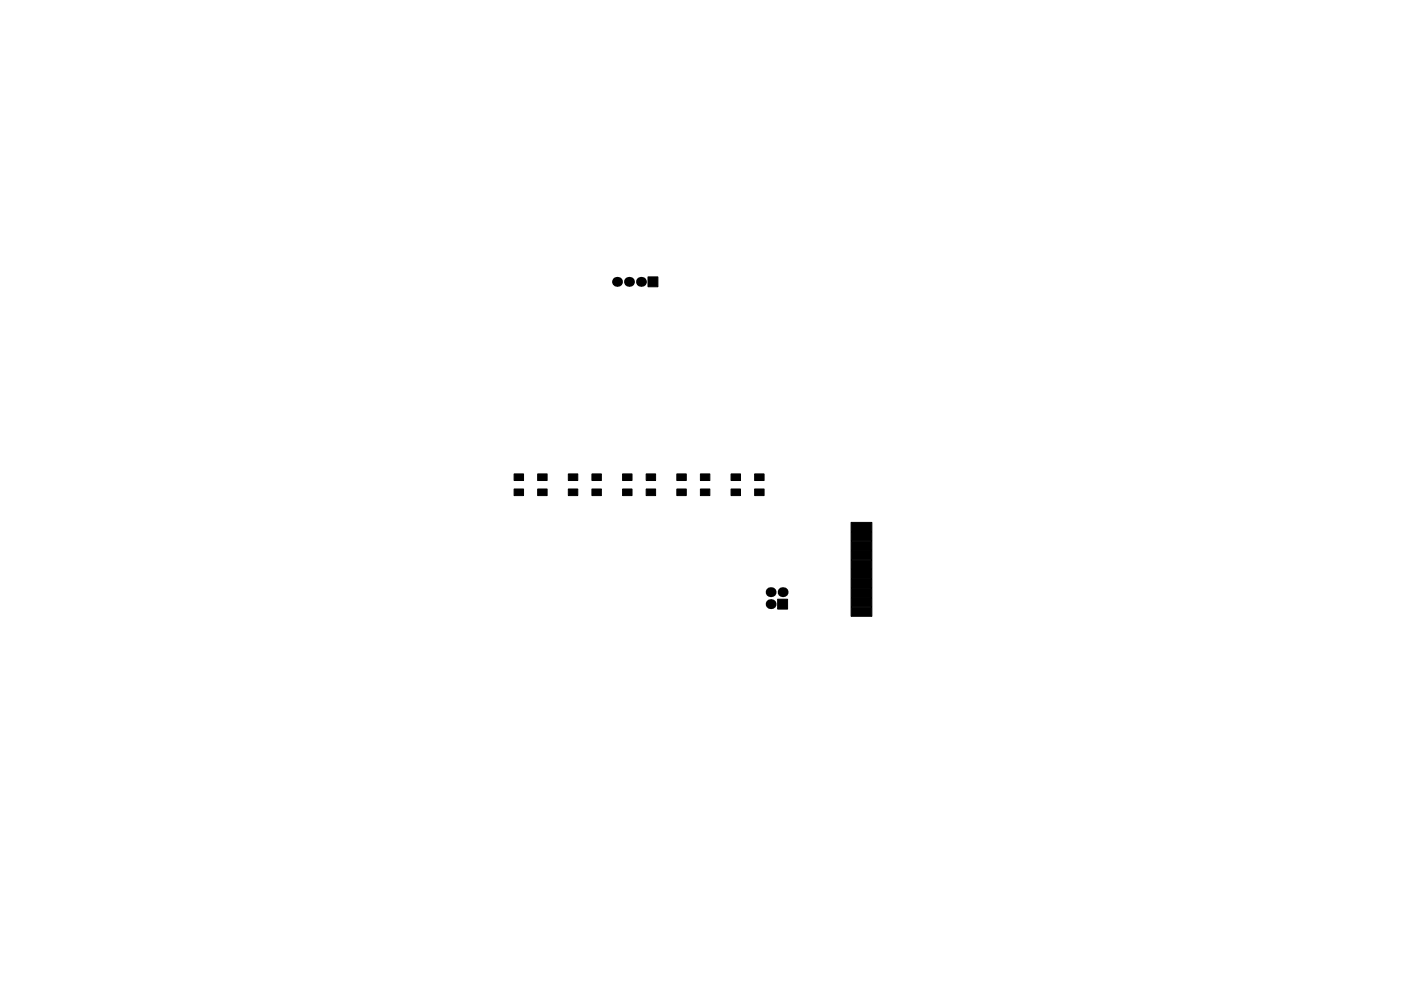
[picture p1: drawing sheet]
<svg xmlns="http://www.w3.org/2000/svg" width="297mm" height="210mm" viewBox="0 0 297 210" stroke-linecap="round" stroke-linejoin="round" font-family="sans-serif">
<g fill="#000" stroke="#000" stroke-width=".21">
<path d="M137.4 58.7h2.1v2.1h-2.1zM109 103.7h2v1.4h-2zM109 100.5h2v1.4h-2zM114 103.7h2v1.4h-2zM114 100.5h2v1.4h-2zM120.5 103.7h2v1.4h-2zM120.5 100.5h2v1.4h-2zM125.5 103.7h2v1.4h-2zM125.5 100.5h2v1.4h-2zM132 103.7h2v1.4h-2zM132 100.5h2v1.4h-2zM137 103.7h2v1.4h-2z"/>
<path d="M137 100.5h2v1.4h-2zM143.5 103.7h2v1.4h-2zM143.5 100.5h2v1.4h-2zM148.5 103.7h2v1.4h-2zM148.5 100.5h2v1.4h-2zM155 103.7h2v1.4h-2zM155 100.5h2v1.4h-2zM160 103.7h2v1.4h-2zM160 100.5h2v1.4h-2zM180.4 110.8h4.5v2h-4.5zM180.4 112.8h4.5v2h-4.5zM180.4 114.8h4.5v2h-4.5z"/>
<path d="M180.4 116.8h4.5v2h-4.5zM164.9 127.1h2.1v2.1h-2.1zM180.4 120.8h4.5v2h-4.5zM180.4 118.8h4.5v2h-4.5zM180.4 126.8h4.5v2h-4.5zM180.4 128.8h4.5v2h-4.5zM180.4 124.8h4.5v2h-4.5zM180.4 122.8h4.5v2h-4.5z"/>
</g>
<g fill="#000">
<circle cx="130.8" cy="59.8" r="1.05"/>
<circle cx="133.4" cy="59.8" r="1.05"/>
<circle cx="135.9" cy="59.8" r="1.05"/>
<circle cx="163.4" cy="128.2" r="1.05"/>
<circle cx="163.4" cy="125.6" r="1.05"/>
<circle cx="165.9" cy="125.6" r="1.05"/>
</g>
</svg>
